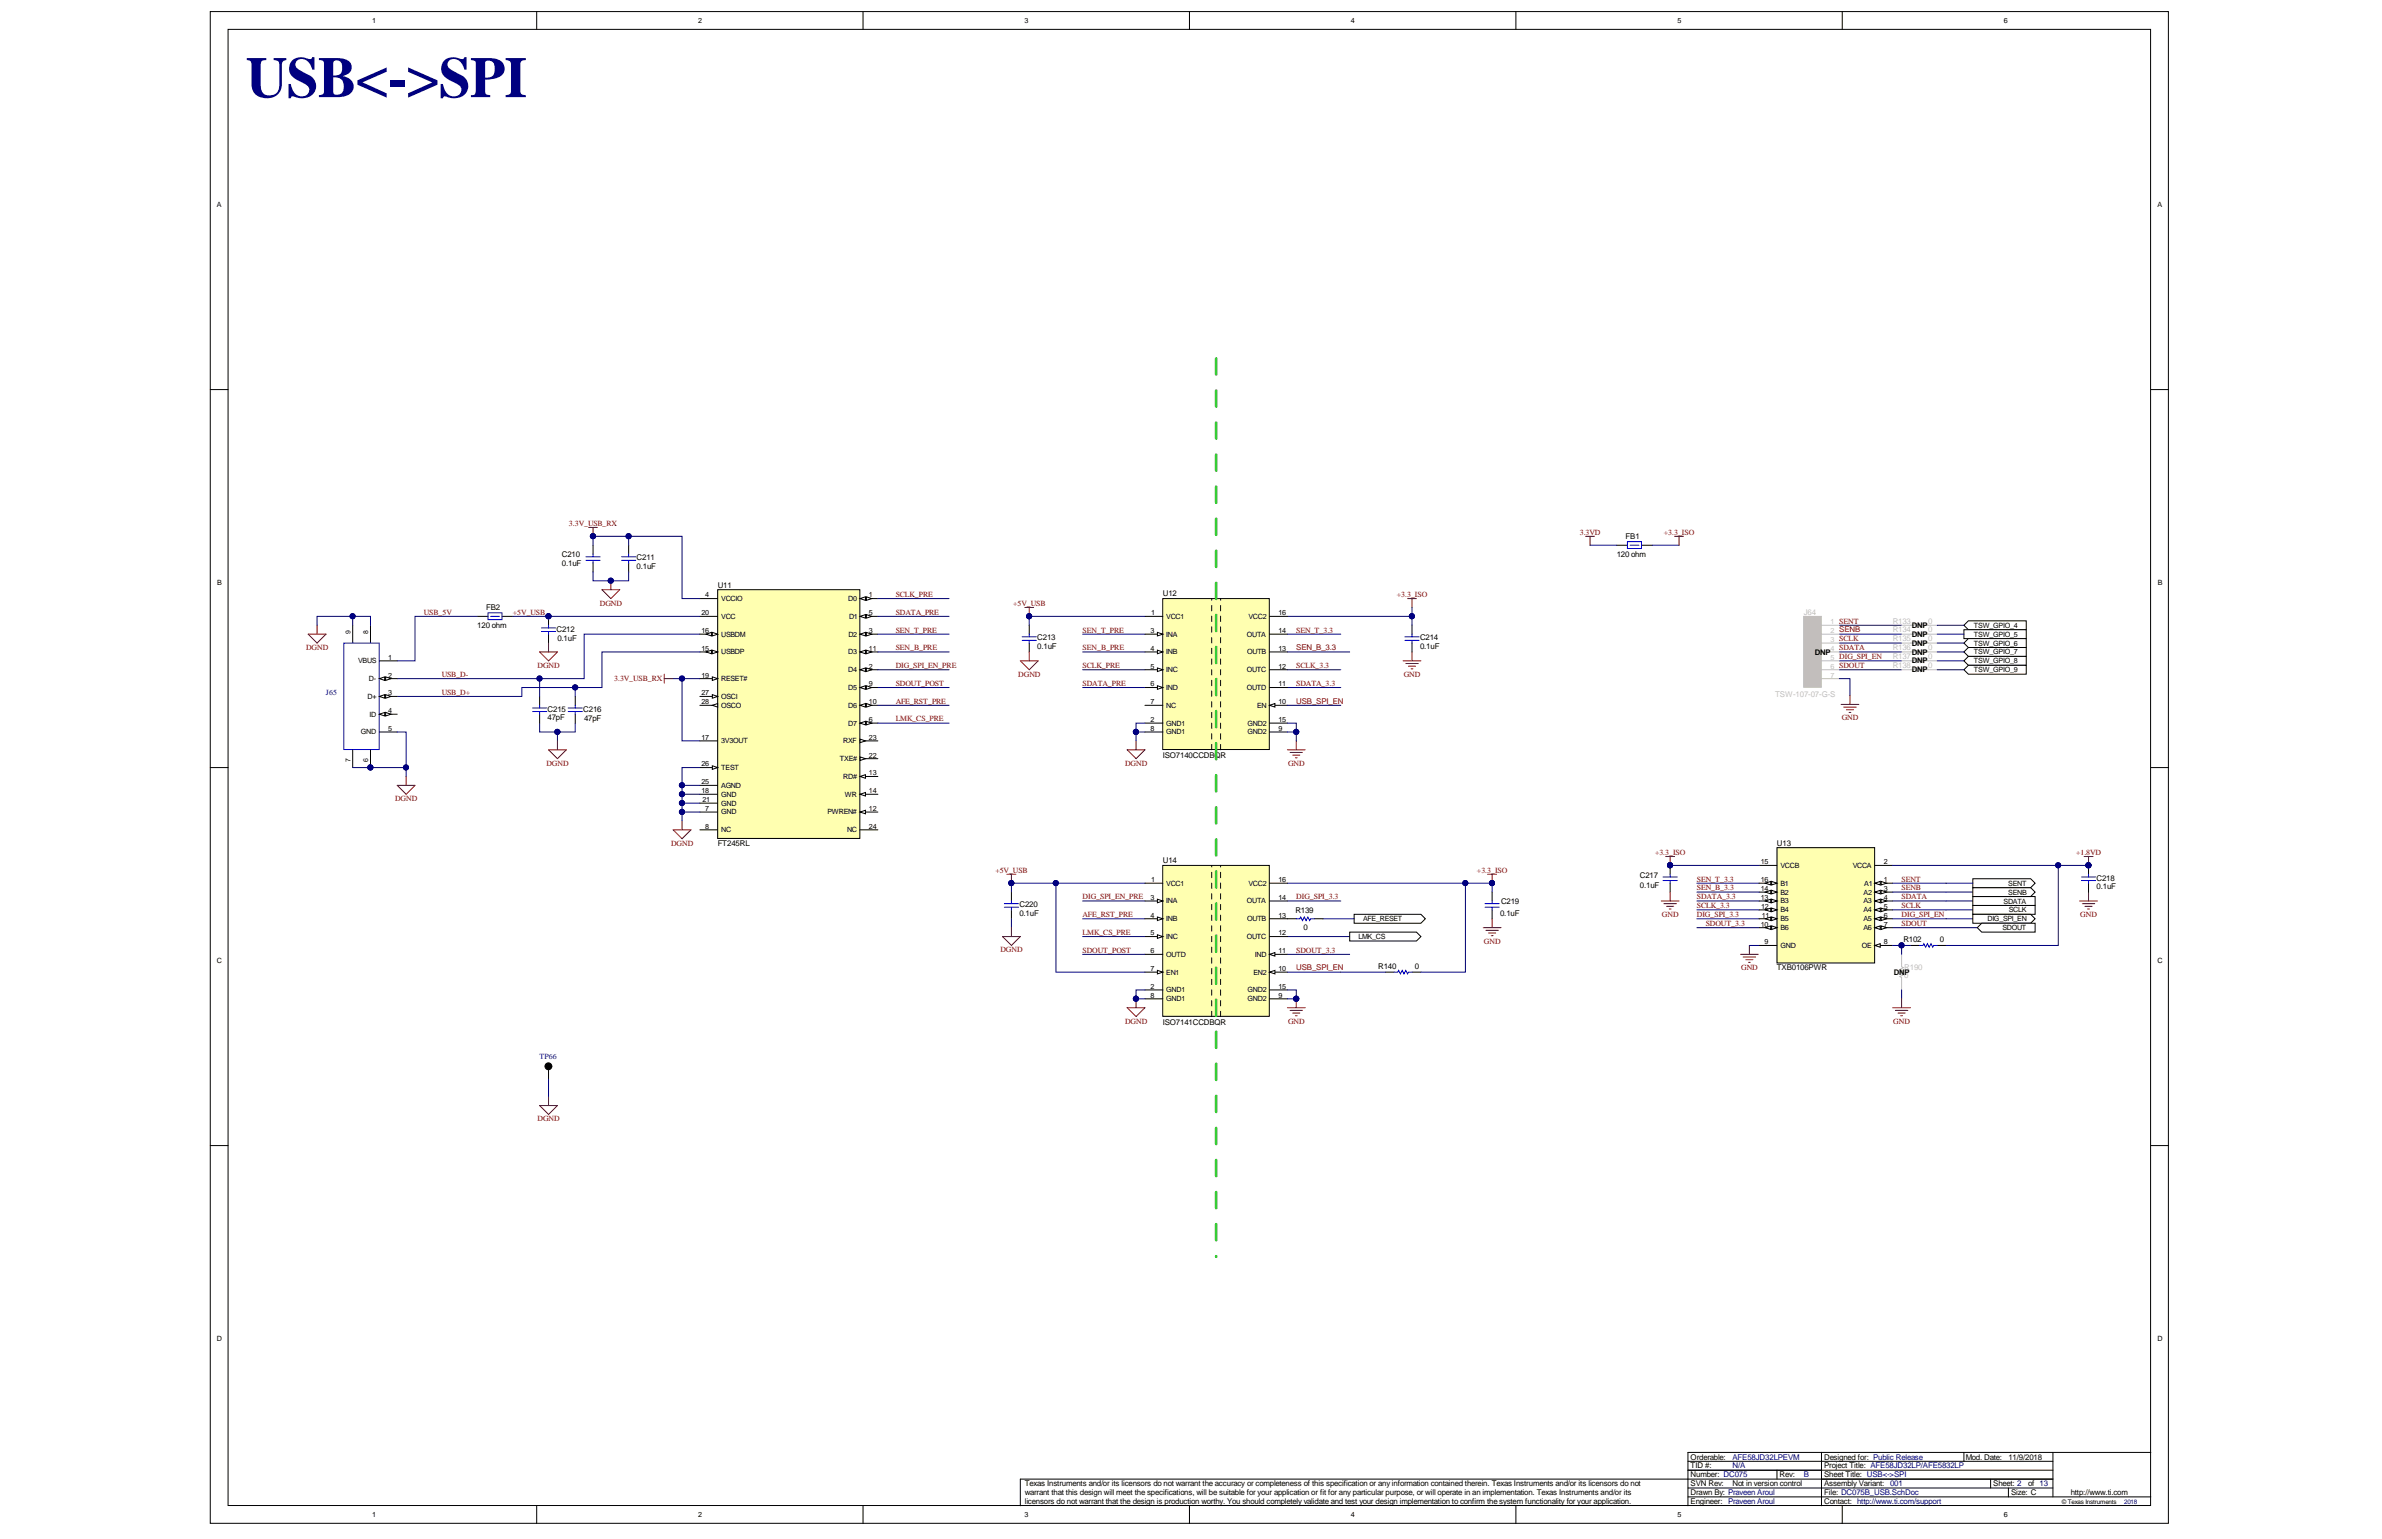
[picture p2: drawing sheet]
<svg xmlns="http://www.w3.org/2000/svg" width="432mm" height="279mm" viewBox="0 0 432 279" stroke-linecap="round" stroke-linejoin="round" font-family="sans-serif">
<defs><g id="words">
<text font-size="10.5" fill="#000080" x="44.6" y="17.6">USB&lt;-&gt;SPI</text>
<g font-size="1.4" fill="#800000">
<text x="103.1" y="95.3">3.3V_USB_RX</text>
<text x="286.4" y="96.9">3.3VD</text>
<text x="301.6" y="96.9">+3.3_ISO</text>
<text x="76.8" y="111.5">USB_5V</text>
<text x="93" y="111.5">+5V_USB</text>
<text x="108.7" y="109.8">DGND</text>
<text x="162.4" y="108.2">SCLK_PRE</text>
<text x="162.4" y="111.5">SDATA_PRE</text>
<text x="183.7" y="109.8">+5V_USB</text>
<text x="253.2" y="108.2">+3.3_ISO</text>
<text x="55.5" y="117.9">DGND</text>
<text x="162.4" y="114.7">SEN_T_PRE</text>
<text x="162.4" y="117.9">SEN_B_PRE</text>
<text x="196.3" y="114.7">SEN_T_PRE</text>
<text x="196.3" y="117.9">SEN_B_PRE</text>
<text x="235" y="114.7">SEN_T_3.3</text>
<text x="235" y="117.9">SEN_B_3.3</text>
<text x="80.1" y="126">USB_D+</text>
<text x="80.1" y="122.7">USB_D-</text>
<text x="97.4" y="121.1">DGND</text>
<text x="111.3" y="123.6">3.3V_USB_RX</text>
<text x="162.4" y="121.1">DIG_SPI_EN_PRE</text>
<text x="162.4" y="124.4">SDOUT_POST</text>
<text x="184.6" y="122.7">DGND</text>
<text x="196.3" y="121.1">SCLK_PRE</text>
<text x="196.3" y="124.4">SDATA_PRE</text>
<text x="235" y="121.1">SCLK_3.3</text>
<text x="235" y="124.4">SDATA_3.3</text>
<text x="254.5" y="122.7">GND</text>
<text x="162.4" y="130.8">LMK_CS_PRE</text>
<text x="162.4" y="127.6">AFE_RST_PRE</text>
<text x="235" y="127.6">USB_SPI_EN</text>
<text x="333.9" y="130.6">GND</text>
<text x="99" y="138.8">DGND</text>
<text x="203.9" y="138.8">DGND</text>
<text x="233.5" y="138.8">GND</text>
<text x="71.6" y="145.3">DGND</text>
<text x="121.6" y="153.3">DGND</text>
<text x="300" y="155">+3.3_ISO</text>
<text x="376.3" y="155">+1.8VD</text>
<text x="180.4" y="158.2">+5V_USB</text>
<text x="267.7" y="158.2">+3.3_ISO</text>
<text x="307.6" y="159.8">SEN_T_3.3</text>
<text x="307.6" y="161.5">SEN_B_3.3</text>
<text x="344.7" y="159.8">SENT</text>
<text x="344.7" y="161.5">SENB</text>
<text x="196.3" y="163.1">DIG_SPI_EN_PRE</text>
<text x="196.3" y="166.3">AFE_RST_PRE</text>
<text x="235" y="163.1">DIG_SPI_3.3</text>
<text x="301.3" y="166.2">GND</text>
<text x="307.6" y="164.7">SCLK_3.3</text>
<text x="307.6" y="166.3">DIG_SPI_3.3</text>
<text x="307.6" y="163.1">SDATA_3.3</text>
<text x="309.2" y="167.9">SDOUT_3.3</text>
<text x="344.7" y="163.1">SDATA</text>
<text x="344.7" y="164.7">SCLK</text>
<text x="344.7" y="166.3">DIG_SPI_EN</text>
<text x="344.7" y="167.9">SDOUT</text>
<text x="377.1" y="166.2">GND</text>
<text x="181.3" y="172.7">DGND</text>
<text x="196.3" y="169.5">LMK_CS_PRE</text>
<text x="196.3" y="172.7">SDOUT_POST</text>
<text x="235" y="172.7">SDOUT_3.3</text>
<text x="269" y="171.1">GND</text>
<text x="235" y="176">USB_SPI_EN</text>
<text x="315.6" y="175.9">GND</text>
<text x="203.9" y="185.6">DGND</text>
<text x="233.5" y="185.6">GND</text>
<text x="343.2" y="185.6">GND</text>
<text x="97.4" y="203.3">DGND</text>
</g>
<g font-size="1.4">
<text x="101.9" y="101">C210</text>
<text x="115.4" y="101.6">C211</text>
<text x="293.1" y="101">120 ohm</text>
<text x="294.7" y="97.7">FB1</text>
<text x="101.9" y="102.6">0.1uF</text>
<text x="115.4" y="103.2">0.1uF</text>
<text x="130.1" y="106.6">U11</text>
<text x="86.5" y="113.9">120 ohm</text>
<text x="88.1" y="110.6">FB2</text>
<text x="210.8" y="108.1">U12</text>
<text x="346.6" y="113.8">DNP</text>
<text x="100.9" y="114.5">C212</text>
<text x="101" y="116.3">0.1uF</text>
<text x="188" y="117.7">0.1uF</text>
<text x="188" y="116.1">C213</text>
<text x="257.4" y="117.7">0.1uF</text>
<text x="257.4" y="116.1">C214</text>
<text x="329" y="118.7">DNP</text>
<text x="346.6" y="115.4">DNP</text>
<text x="346.6" y="117.1">DNP</text>
<text x="346.6" y="118.7">DNP</text>
<text x="346.6" y="120.3">DNP</text>
<text x="346.6" y="121.9">DNP</text>
<text x="99.3" y="130.6">47pF</text>
<text x="99.3" y="129">C215</text>
<text x="105.7" y="129">C216</text>
<text x="105.9" y="130.8">47pF</text>
<text x="210.8" y="137.4">ISO7140CCDBQR</text>
<text x="130.1" y="153.4">FT245RL</text>
<text x="322.1" y="153.4">U13</text>
<text x="210.8" y="156.4">U14</text>
<text x="297.3" y="161">0.1uF</text>
<text x="297.3" y="159.2">C217</text>
<text x="380.1" y="161.3">0.1uF</text>
<text x="380.1" y="159.7">C218</text>
<text x="184.8" y="166.1">0.1uF</text>
<text x="184.8" y="164.5">C220</text>
<text x="234.8" y="165.6">R139</text>
<text x="271.9" y="166.1">0.1uF</text>
<text x="272.1" y="163.9">C219</text>
<text x="236.3" y="168.5">0</text>
<text x="345" y="170.8">R102</text>
<text x="351.7" y="170.8">0</text>
<text x="249.8" y="175.6">R140</text>
<text x="256.4" y="175.6">0</text>
<text x="322.1" y="176">TXB0106PWR</text>
<text x="343.3" y="176.7">DNP</text>
<text x="210.8" y="185.8">ISO7141CCDBQR</text>
<text x="185.8" y="269.5">Texas Instruments and/or its licensors do not warrant the accuracy or completeness of this specification or any information contained therein. Texas Instruments and/or its licensors do not</text>
<text x="306.5" y="269.5">SVN Rev:</text>
<text x="306.5" y="267.9">Number: DC075</text>
<text x="306.5" y="266.3">TID #:</text>
<text x="306.5" y="264.6">Orderable:</text>
<text x="314.1" y="269.5">Not in version control</text>
<text x="322.6" y="267.9">Rev:</text>
<text x="330.7" y="267.9">Sheet Title: USB&lt;-&gt;SPI</text>
<text x="330.7" y="266.3">Project Title: AFE58JD32LP/AFE5832LP</text>
<text x="330.7" y="264.6">Designed for: Public Release</text>
<text x="330.7" y="269.5">Assembly Variant:</text>
<text x="356.3" y="264.6">Mod. Date:</text>
<text x="361.3" y="269.5">Sheet: 2</text>
<text x="364.1" y="264.6">11/9/2018</text>
<text x="367.6" y="269.5">of 13</text>
<text x="185.8" y="271.1">warrant that this design will meet the specifications, will be suitable for your application or fit for any particular purpose, or will operate in an implementation. Texas Instruments and/or its</text>
<text x="185.8" y="272.7">licensors do not warrant that the design is production worthy. You should completely validate and test your design implementation to confirm the system functionality for your application.</text>
<text x="306.5" y="271.1">Drawn By: Praveen Aroul</text>
<text x="306.5" y="272.7">Engineer: Praveen Aroul</text>
<text x="330.7" y="271.1">File: DC075B_USB.SchDoc</text>
<text x="330.7" y="272.7">Contact: http://www.ti.com/support</text>
<text x="364.6" y="271.1">Size: C</text>
<text x="375.4" y="271.1">http://www.ti.com</text>
</g>
<g font-size="1.4" fill="#c0bebc">
<text x="327" y="111.4">J64</text>
<text x="343.1" y="113.1">R133</text>
<text x="349.6" y="113.1">0</text>
<text x="343.1" y="114.7">R134</text>
<text x="343.1" y="116.3">R135</text>
<text x="343.1" y="117.9">R136</text>
<text x="343.1" y="119.5">R137</text>
<text x="349.6" y="114.7">0</text>
<text x="349.6" y="116.3">0</text>
<text x="349.6" y="117.9">0</text>
<text x="349.6" y="119.5">0</text>
<text x="343.1" y="121.1">R138</text>
<text x="349.6" y="121.1">0</text>
<text x="321.8" y="126.4">TSW-107-07-G-S</text>
<text x="345.2" y="177.4">0</text>
<text x="345.2" y="175.8">R190</text>
</g>
<g font-size="1.4" fill="#000080">
<text x="59.1" y="126">J65</text>
<text x="97.8" y="192.1">TP66</text>
<text x="314.1" y="266.3">N/A</text>
<text x="314.1" y="264.6">AFE58JD32LPEVM</text>
<text x="327" y="267.9">B</text>
<text x="342.6" y="269.5">001</text>
</g>
<g font-size="1.3">
<text x="67.5" y="4.2">1</text>
<text x="126.6" y="4.2">2</text>
<text x="185.7" y="4.2">3</text>
<text x="244.9" y="4.2">4</text>
<text x="304.1" y="4.2">5</text>
<text x="363.2" y="4.2">6</text>
<text x="39.3" y="37.6">A</text>
<text x="391.1" y="37.6">A</text>
<text x="39.4" y="106.1">B</text>
<text x="391.1" y="106.1">B</text>
<text x="127.2" y="111.6">20</text>
<text x="127.9" y="108.3">4</text>
<text x="130.7" y="109">VCCIO</text>
<text x="130.7" y="112.2">VCC</text>
<text x="153.8" y="109">D0</text>
<text x="153.9" y="112.2">D1</text>
<text x="157.5" y="108.3">1</text>
<text x="157.5" y="111.6">5</text>
<text x="208.7" y="111.6">1</text>
<text x="211.4" y="112.2">VCC1</text>
<text x="226.3" y="112.2">VCC2</text>
<text x="231.8" y="111.6">16</text>
<text x="357.8" y="113.8">TSW_GPIO_4</text>
<text x="70.4" y="119.6">1</text>
<text x="127.2" y="118">15</text>
<text x="127.2" y="114.8">16</text>
<text x="130.7" y="118.7">USBDP</text>
<text x="130.7" y="115.4">USBDM</text>
<text x="153.8" y="118.7">D3</text>
<text x="153.8" y="115.4">D2</text>
<text x="157.5" y="114.8">3</text>
<text x="157.5" y="118">11</text>
<text x="208.5" y="114.8">3</text>
<text x="208.5" y="118">4</text>
<text x="211.4" y="115.4">INA</text>
<text x="211.4" y="118.7">INB</text>
<text x="226" y="115.4">OUTA</text>
<text x="226.1" y="118.7">OUTB</text>
<text x="231.8" y="118">13</text>
<text x="231.8" y="114.8">14</text>
<text x="357.8" y="115.4">TSW_GPIO_5</text>
<text x="357.8" y="117.1">TSW_GPIO_6</text>
<text x="357.8" y="118.7">TSW_GPIO_7</text>
<text x="64.9" y="120.3">VBUS</text>
<text x="66.9" y="123.5">D-</text>
<text x="70.4" y="122.8">2</text>
<text x="127.2" y="122.8">19</text>
<text x="130.7" y="123.5">RESET#</text>
<text x="153.8" y="121.9">D4</text>
<text x="153.8" y="125.1">D5</text>
<text x="157.5" y="121.2">2</text>
<text x="157.5" y="124.5">9</text>
<text x="208.5" y="121.2">5</text>
<text x="208.5" y="124.5">6</text>
<text x="211.4" y="121.9">INC</text>
<text x="211.4" y="125.1">IND</text>
<text x="226" y="125.1">OUTD</text>
<text x="226" y="121.9">OUTC</text>
<text x="231.8" y="124.5">11</text>
<text x="231.8" y="121.2">12</text>
<text x="357.8" y="120.3">TSW_GPIO_8</text>
<text x="357.8" y="121.9">TSW_GPIO_9</text>
<text x="66.6" y="126.7">D+</text>
<text x="67" y="129.9">ID</text>
<text x="70.4" y="126.1">3</text>
<text x="70.4" y="129.3">4</text>
<text x="127.2" y="126.1">27</text>
<text x="127.2" y="127.7">28</text>
<text x="130.7" y="126.7">OSCI</text>
<text x="130.7" y="128.3">OSCO</text>
<text x="153.8" y="131.6">D7</text>
<text x="153.8" y="128.3">D6</text>
<text x="157.5" y="130.9">6</text>
<text x="157.5" y="127.7">10</text>
<text x="208.5" y="127.7">7</text>
<text x="208.6" y="130.9">2</text>
<text x="211.4" y="131.6">GND1</text>
<text x="211.4" y="128.3">NC</text>
<text x="226.2" y="131.6">GND2</text>
<text x="227.9" y="128.3">EN</text>
<text x="231.8" y="127.7">10</text>
<text x="231.8" y="130.9">15</text>
<text x="65.4" y="133.2">GND</text>
<text x="70.4" y="132.5">5</text>
<text x="127.2" y="134.1">17</text>
<text x="130.7" y="134.8">3V3OUT</text>
<text x="152.8" y="134.8">RXF</text>
<text x="157.5" y="137.4">22</text>
<text x="157.5" y="134.1">23</text>
<text x="208.5" y="132.5">8</text>
<text x="211.4" y="133.2">GND1</text>
<text x="226.2" y="133.2">GND2</text>
<text x="231.8" y="132.5">9</text>
<text x="127.2" y="143.8">18</text>
<text x="127.2" y="142.2">25</text>
<text x="127.2" y="139">26</text>
<text x="130.7" y="142.8">AGND</text>
<text x="130.7" y="139.6">TEST</text>
<text x="152.2" y="138">TXE#</text>
<text x="152.9" y="141.2">RD#</text>
<text x="157.5" y="140.6">13</text>
<text x="157.5" y="143.8">14</text>
<text x="127.3" y="145.4">21</text>
<text x="127.9" y="147">7</text>
<text x="130.7" y="147.7">GND</text>
<text x="130.7" y="144.5">GND</text>
<text x="130.7" y="146.1">GND</text>
<text x="150" y="147.7">PWREN#</text>
<text x="153.2" y="144.5">WR</text>
<text x="157.5" y="147">12</text>
<text x="127.9" y="150.3">8</text>
<text x="130.7" y="150.9">NC</text>
<text x="153.5" y="150.9">NC</text>
<text x="157.5" y="150.3">24</text>
<text x="208.7" y="159.9">1</text>
<text x="211.4" y="160.6">VCC1</text>
<text x="226.3" y="160.6">VCC2</text>
<text x="231.8" y="159.9">16</text>
<text x="319.2" y="161.5">14</text>
<text x="319.2" y="156.7">15</text>
<text x="319.2" y="159.9">16</text>
<text x="322.8" y="157.4">VCCB</text>
<text x="322.8" y="160.6">B1</text>
<text x="335.9" y="157.4">VCCA</text>
<text x="338" y="160.6">A1</text>
<text x="341.5" y="159.9">1</text>
<text x="341.5" y="156.7">2</text>
<text x="341.5" y="161.5">3</text>
<text x="364.1" y="160.6">SENT</text>
<text x="208.5" y="163.2">3</text>
<text x="208.5" y="166.4">4</text>
<text x="211.4" y="163.8">INA</text>
<text x="211.4" y="167">INB</text>
<text x="226" y="163.8">OUTA</text>
<text x="226.1" y="167">OUTB</text>
<text x="231.8" y="166.4">13</text>
<text x="231.8" y="163.2">14</text>
<text x="247.1" y="167">AFE_RESET</text>
<text x="319.2" y="168">10</text>
<text x="319.2" y="163.2">13</text>
<text x="319.2" y="164.8">12</text>
<text x="319.4" y="166.4">11</text>
<text x="322.8" y="167">B5</text>
<text x="322.8" y="165.4">B4</text>
<text x="322.8" y="163.8">B3</text>
<text x="322.8" y="162.2">B2</text>
<text x="337.8" y="163.8">A3</text>
<text x="337.8" y="165.4">A4</text>
<text x="337.8" y="167">A5</text>
<text x="337.8" y="162.2">A2</text>
<text x="341.5" y="163.2">4</text>
<text x="341.5" y="164.8">5</text>
<text x="341.5" y="166.4">6</text>
<text x="341.5" y="168">7</text>
<text x="360.3" y="167">DIG_SPI_EN</text>
<text x="363.2" y="163.8">SDATA</text>
<text x="364.1" y="162.2">SENB</text>
<text x="364.1" y="165.4">SCLK</text>
<text x="208.5" y="169.6">5</text>
<text x="208.5" y="172.8">6</text>
<text x="211.4" y="170.3">INC</text>
<text x="211.4" y="173.5">OUTD</text>
<text x="226" y="170.3">OUTC</text>
<text x="227.5" y="173.5">IND</text>
<text x="231.8" y="172.8">11</text>
<text x="231.8" y="169.6">12</text>
<text x="246.3" y="170.3">LMK_CS</text>
<text x="319.9" y="171.2">9</text>
<text x="322.8" y="171.9">GND</text>
<text x="322.8" y="168.6">B6</text>
<text x="337.5" y="171.9">OE</text>
<text x="337.8" y="168.6">A6</text>
<text x="341.5" y="171.2">8</text>
<text x="363" y="168.7">SDOUT</text>
<text x="39.3" y="174.6">C</text>
<text x="208.5" y="176.1">7</text>
<text x="208.6" y="179.3">2</text>
<text x="211.4" y="179.9">GND1</text>
<text x="211.4" y="176.7">EN1</text>
<text x="226.2" y="179.9">GND2</text>
<text x="227.2" y="176.7">EN2</text>
<text x="231.8" y="176.1">10</text>
<text x="231.8" y="179.3">15</text>
<text x="391.1" y="174.6">C</text>
<text x="208.5" y="180.9">8</text>
<text x="211.4" y="181.5">GND1</text>
<text x="226.2" y="181.5">GND2</text>
<text x="231.8" y="180.9">9</text>
<text x="39.3" y="243.2">D</text>
<text x="391.1" y="243.2">D</text>
<text x="67.5" y="275.1">1</text>
<text x="126.6" y="275.1">2</text>
<text x="185.7" y="275.1">3</text>
<text x="244.9" y="275.1">4</text>
<text x="304.1" y="275.1">5</text>
<text x="363.2" y="275.1">6</text>
</g>
<g font-size="1.3" fill="#c0bebc">
<text x="331.8" y="113.2">1 SENT</text>
<text x="331.8" y="119.6">5 DIG_SPI_EN</text>
<text x="331.8" y="118">4 SDATA</text>
<text x="331.8" y="114.8">2 SENB</text>
<text x="331.8" y="116.4">3 SCLK</text>
<text x="331.8" y="121.2">6 SDOUT</text>
<text x="331.8" y="122.8">7</text>
</g>
<g font-size="1.2">
<text x="63.5" y="115" transform="rotate(-90 63.5 115)">9</text>
<text x="66.8" y="115" transform="rotate(-90 66.8 115)">8</text>
<text x="63.5" y="138.2" transform="rotate(-90 63.5 138.2)">7</text>
<text x="66.8" y="138.2" transform="rotate(-90 66.8 138.2)">6</text>
</g>
<text font-size="1.1" x="373.8" y="272.8">© Texas Instruments</text>
<text font-size="1.1" fill="#000080" x="385.1" y="272.8">2018</text>
</g></defs>
<g fill="#fff" stroke="#000" stroke-width=".18">
<path d="M38.1 2.1h355v274.1h-355z"/>
<path d="M41.3 5.3h348.5v267.7h-348.5z"/>
</g>
<g fill="none" stroke="#000" stroke-width=".18">
<path d="M97.3 2.1v3.2M156.4 2.1v3.2M215.6 2.1v3.2M274.8 2.1v3.2M334 2.1v3.2M38.1 70.6h3.2M389.9 70.6h3.2M293.1 98.9h1.9M297.6 98.9h1.9M186.6 113.4v1.6M186.6 116.6v1.6M256 113.4v1.6"/>
<path d="M256 116.6v1.6M38.1 139.2h3.2M389.9 139.2h3.2M183.3 161.8v1.6M183.3 165v1.6M38.1 207.7h3.2M389.9 207.7h3.2M97.3 273v3.3M156.4 273v3.3M215.6 273v3.3M274.8 273v3.3M306 271.4h83.9"/>
<path d="M306 269.8h66.1M306 266.6h66.1M306 265h66.1M322.1 266.6v1.6M330.2 263.3h-24.2v9.7M334 273v3.3M356 263.3v1.7M360.9 268.2v1.6M364.1 269.8v1.6M372.1 268.2h-187.1v4.8M372.1 263.3v8.1M389.9 263.3h-59.7v9.7"/>
</g>
<g fill="none" stroke="#00f" stroke-width=".18">
<path d="M295 98.2h2.6v1.3h-2.6zM295.5 98.9h1.6M185.3 116.1h2.6M185.3 115.5h2.6M186.6 115v.5M186.6 116.1v.5M254.7 116.1h2.6M254.7 115.5h2.6M256 115v.5M256 116.1v.5M182.1 163.8h2.5M182.1 164.5h2.5"/>
<path d="M183.3 163.4v.4M183.3 164.5v.5"/>
</g>
<g fill="none" stroke="#800000" stroke-width=".18">
<path d="M185 119.8h3.2l-1.6 1.6zM185.8 110.1h1.6M186.6 110.1v1.7M186.6 118.2v1.6M254.3 119.8h3.3M255.2 108.5h1.6M256 108.5v1.6M256 118.2v1.6M204.3 136h3.3l-1.7 1.6zM205.9 134.3v1.7M233.4 136h3.2M233.9 136.4h2.2"/>
<path d="M234.3 136.9h1.3M234.8 137.4h.3M235 134.3v1.7M254.8 120.3h2.3M255.3 120.8h1.3M255.8 121.3h.3M182.5 158.5h1.7M183.3 158.5v1.6M269.7 158.5h1.6M270.5 158.5v1.6M181.7 169.8h3.3l-1.7 1.6zM183.3 168.2v1.6"/>
</g>
<g fill="none" stroke="#000080" stroke-width=".18">
<path d="M196.3 115h11.3M196.3 118.2h11.3M233.4 115h9.7M233.4 118.2h11.3M256 110.1v1.7M196.3 121.4h11.3M196.3 124.7h11.3M233.4 121.4h9.7M233.4 124.7h9.7M183.3 166.6v1.6M196.3 163.4h11.3M196.3 169.8h11.3"/>
<path d="M196.3 166.6h11.3M196.3 173h11.3M233.4 163.4h9.7M233.4 169.8h11.3"/>
</g>
<g fill="#000080" stroke="#000080" stroke-width=".18">
<circle cx="255.9" cy="111.7" r=".46"/>
<circle cx="186.6" cy="111.7" r=".46"/>
<circle cx="270.5" cy="160.1" r=".46"/>
<circle cx="183.3" cy="160.1" r=".46"/>
</g>
<path d="M244.7 169h12.1l.8 .8-.8 .8h-12.1z" fill-rule="evenodd" fill="#fff" stroke="#000" stroke-width=".18"/>
<path d="M207.6 111.8h-21v1.6M205.9 132.7v1.6M233.4 173h11.3M307.6 168.2h11.3" fill="none" stroke="#000080" stroke-width=".18"/>
<g fill="#000080" stroke="#000080" stroke-width=".18">
<circle cx="205.9" cy="132.7" r=".46"/>
<circle cx="235" cy="181.1" r=".46"/>
<circle cx="205.9" cy="181.1" r=".46"/>
<circle cx="186.6" cy="111.7" r=".46"/>
</g>
<path d="M268.9 168.2h3.2M269.4 168.7h2.2M269.8 169.2h1.3M270.3 169.7h.3M270.5 166.6v1.6M204.3 182.7h3.3l-1.7 1.6zM205.9 181.1v1.6M233.4 182.7h3.2M233.9 183.2h2.2M234.3 183.7h1.3M234.8 184.2h.3M235 181.1v1.6" fill="none" stroke="#800000" stroke-width=".18"/>
<g fill="#fff" stroke="#000" stroke-width=".18">
<path d="M356 113.4l.8-.8h10.5v1.6h-10.5z" fill-rule="evenodd"/>
<path d="M356 114.2h11.3v1.6h-11.3z" fill-rule="evenodd"/>
<path d="M356 116.6l.8-.8h10.5v1.6h-10.5z" fill-rule="evenodd"/>
<path d="M356 118.2l.8-.8h10.5v1.6h-10.5z" fill-rule="evenodd"/>
</g>
<g fill="none" stroke="#000080" stroke-width=".18">
<path d="M299.5 98.9h4.9M233.4 111.8h22.6v1.6M333.4 113.4h11.3M333.4 115h11.3M333.4 116.6h11.3M333.4 118.2h11.3M351.2 113.4h4.8M351.2 115h4.8M351.2 116.6h4.8M351.2 118.2h4.8M205.9 132.7h1.7M207.6 160.1h-24.3v1.7"/>
<path d="M233.4 160.1h37.1v1.7M99.4 195.6v3.2"/>
</g>
<path d="M344.7 113.4h2.3l.1-.3 .4 .6 .3-.6 .3 .6 .3-.6 .3 .6 .2-.3h2.3M344.7 115h2.3l.1-.3 .4 .6 .3-.6 .3 .6 .3-.6 .3 .6 .2-.3h2.3M344.7 116.6h2.3l.1-.3 .4 .6 .3-.6 .3 .6 .3-.6 .3 .6 .2-.3h2.3M344.7 118.2h2.3l.1-.3 .4 .6 .3-.6 .3 .6 .3-.6 .3 .6 .2-.3h2.3" fill="none" stroke="#c0bebc" stroke-width=".18"/>
<circle cx="99.4" cy="193.3" r=".62" fill="#000" stroke="#000" stroke-width=".18"/>
<path d="M251.1 176.3h1.6M256 176.3h1.6M99.4 194v1.6" fill="none" stroke="#000" stroke-width=".18"/>
<g fill="#000080" stroke="#000080" stroke-width=".18">
<circle cx="255.9" cy="111.7" r=".46"/>
<circle cx="265.6" cy="160.1" r=".46"/>
<circle cx="270.5" cy="160.1" r=".46"/>
<circle cx="191.4" cy="160.1" r=".46"/>
<circle cx="183.3" cy="160.1" r=".46"/>
<circle cx="205.9" cy="132.7" r=".46"/>
</g>
<path d="M303.6 97.2h1.6M304.4 97.2v1.7M99.4 198.8v1.7M97.8 200.5h3.2l-1.6 1.6z" fill="none" stroke="#800000" stroke-width=".18"/>
<path d="M252.7 176.3h.7l.1-.4 .4 .7 .3-.7 .3 .7 .3-.7 .4 .7 .1-.3h.7" fill="none" stroke="#00f" stroke-width=".18"/>
<path d="M245.5 165.8h12.1l.8 .8-.8 .8h-12.1z" fill-rule="evenodd" fill="#fff" stroke="#000" stroke-width=".18"/>
<path d="M239.8 166.6h5.7M307.6 166.6h11.3M307.6 165h11.3M307.6 160.1h11.3M307.6 163.4h11.3M352.8 166.6h4.8M352.8 165h4.8M352.8 163.4h4.8M352.8 161.8h4.8" fill="none" stroke="#000080" stroke-width=".18"/>
<g fill="#fff" stroke="#000" stroke-width=".18">
<path d="M357.6 164.2h11.3v1.6h-11.3z" fill-rule="evenodd"/>
<path d="M357.6 165.8h10.5l.8 .8-.8 .8h-10.5z" fill-rule="evenodd"/>
<path d="M357.6 162.6h11.3v1.6h-11.3z" fill-rule="evenodd"/>
<path d="M358.4 168.2l.8-.8h9.7v1.6h-9.7z" fill-rule="evenodd"/>
</g>
<path d="M315.5 173h3.2M316 173.5h2.3M316.5 174h1.3M317 174.5h.3M317.1 171.4v1.6" fill="none" stroke="#800000" stroke-width=".18"/>
<g fill="#fff" stroke="#000" stroke-width=".18">
<path d="M357.6 160.9h10.5l.8 .9-.8 .8h-10.5z" fill-rule="evenodd"/>
<path d="M357.6 159.3h10.5l.8 .8-.8 .8h-10.5z" fill-rule="evenodd"/>
</g>
<path d="M233.4 166.6h1.6M238.2 166.6h1.6" fill="none" stroke="#000" stroke-width=".18"/>
<path d="M235 166.6h.6l.2-.3 .3 .6 .3-.6 .4 .6 .3-.6 .3 .6 .2-.3h.6" fill="none" stroke="#00f" stroke-width=".18"/>
<path d="M322.1 153.7h17.7v20.9h-17.7z" fill="#ffffb0" stroke="#000" stroke-width=".18"/>
<path d="M339.9 160.1h3.2" fill="none" stroke="#000" stroke-width=".18"/>
<path d="M339.9 160.1l.9-.3v.7z" fill="#fff"/>
<path d="M339.9 160.1l.9-.3v.7z" fill="none" stroke="#000" stroke-width=".18"/>
<path d="M341 159.8l1 .3-1 .4z" fill="#fff"/>
<path d="M339.9 156.9h3.2M341 159.8l1 .3-1 .4zM339.9 161.8h3.2" fill="none" stroke="#000" stroke-width=".18"/>
<path d="M339.9 161.8l.9-.4v.7z" fill="#fff"/>
<path d="M339.9 161.8l.9-.4v.7z" fill="none" stroke="#000" stroke-width=".18"/>
<path d="M341 161.4l1 .4-1 .3z" fill="#fff"/>
<path d="M339.9 163.4h3.2M341 161.4l1 .4-1 .3z" fill="none" stroke="#000" stroke-width=".18"/>
<path d="M339.9 163.4l.9-.4v.7z" fill="#fff"/>
<path d="M339.9 163.4l.9-.4v.7z" fill="none" stroke="#000" stroke-width=".18"/>
<path d="M341 163l1 .4-1 .3z" fill="#fff"/>
<path d="M339.9 165h3.2M341 163l1 .4-1 .3z" fill="none" stroke="#000" stroke-width=".18"/>
<path d="M339.9 165l.9-.3v.6z" fill="#fff"/>
<path d="M339.9 165l.9-.3v.6z" fill="none" stroke="#000" stroke-width=".18"/>
<path d="M341 164.7l1 .3-1 .3z" fill="#fff"/>
<path d="M339.9 166.6h3.2M341 164.7l1 .3-1 .3z" fill="none" stroke="#000" stroke-width=".18"/>
<path d="M339.9 166.6l.9-.3v.6z" fill="#fff"/>
<path d="M339.9 166.6l.9-.3v.6z" fill="none" stroke="#000" stroke-width=".18"/>
<path d="M341 166.3l1 .3-1 .3z" fill="#fff"/>
<path d="M339.9 168.2h3.2M341 166.3l1 .3-1 .3z" fill="none" stroke="#000" stroke-width=".18"/>
<path d="M339.9 168.2l.9-.3v.6z" fill="#fff"/>
<path d="M339.9 168.2l.9-.3v.6z" fill="none" stroke="#000" stroke-width=".18"/>
<path d="M341 167.9l1 .3-1 .3z" fill="#fff"/>
<path d="M339.9 171.4h3.2M341 167.9l1 .3-1 .3z" fill="none" stroke="#000" stroke-width=".18"/>
<path d="M339.9 171.4l.9-.3v.7z" fill="#fff"/>
<path d="M318.9 171.4h3.2M318.9 168.2h3.2M339.9 171.4l.9-.3v.7z" fill="none" stroke="#000" stroke-width=".18"/>
<path d="M321.2 167.9l.9 .3-.9 .3z" fill="#fff"/>
<path d="M321.2 167.9l.9 .3-.9 .3z" fill="none" stroke="#000" stroke-width=".18"/>
<path d="M320 168.2l1-.3v.6z" fill="#fff"/>
<path d="M318.9 166.6h3.2M320 168.2l1-.3v.6z" fill="none" stroke="#000" stroke-width=".18"/>
<path d="M321.2 166.3l.9 .3-.9 .3z" fill="#fff"/>
<path d="M321.2 166.3l.9 .3-.9 .3z" fill="none" stroke="#000" stroke-width=".18"/>
<path d="M320 166.6l1-.3v.6z" fill="#fff"/>
<path d="M318.9 165h3.2M320 166.6l1-.3v.6z" fill="none" stroke="#000" stroke-width=".18"/>
<path d="M321.2 164.7l.9 .3-.9 .3z" fill="#fff"/>
<path d="M321.2 164.7l.9 .3-.9 .3z" fill="none" stroke="#000" stroke-width=".18"/>
<path d="M320 165l1-.3v.6z" fill="#fff"/>
<path d="M318.9 163.4h3.2M320 165l1-.3v.6z" fill="none" stroke="#000" stroke-width=".18"/>
<path d="M321.2 163l.9 .4-.9 .3z" fill="#fff"/>
<path d="M321.2 163l.9 .4-.9 .3z" fill="none" stroke="#000" stroke-width=".18"/>
<path d="M320 163.4l1-.4v.7z" fill="#fff"/>
<path d="M318.9 161.8h3.2M320 163.4l1-.4v.7z" fill="none" stroke="#000" stroke-width=".18"/>
<path d="M321.2 161.4l.9 .4-.9 .3z" fill="#fff"/>
<path d="M321.2 161.4l.9 .4-.9 .3z" fill="none" stroke="#000" stroke-width=".18"/>
<path d="M320 161.8l1-.4v.7z" fill="#fff"/>
<path d="M318.9 156.9h3.2M318.9 160.1h3.2M320 161.8l1-.4v.7z" fill="none" stroke="#000" stroke-width=".18"/>
<path d="M321.2 159.8l.9 .3-.9 .4z" fill="#fff"/>
<path d="M321.2 159.8l.9 .3-.9 .4z" fill="none" stroke="#000" stroke-width=".18"/>
<path d="M320 160.1l1-.3v.7z" fill="#fff"/>
<path d="M320 160.1l1-.3v.7z" fill="none" stroke="#000" stroke-width=".18"/>
<path d="M288.2 98.9h4.9M333.4 119.8h11.3M351.2 119.8h4.8M333.4 121.4h11.3M302.8 156.9h16.1M356 156.9h22.6M233.4 176.3h17.7M307.6 161.8h11.3M317.1 171.4h1.8M352.8 160.1h4.8M352.8 168.2h5.6" fill="none" stroke="#000080" stroke-width=".18"/>
<g fill="#000080" stroke="#000080" stroke-width=".18">
<circle cx="302.7" cy="156.9" r=".46"/>
<circle cx="373.1" cy="156.9" r=".46"/>
<circle cx="378.6" cy="156.9" r=".46"/>
</g>
<path d="M344.7 119.8h2.3l.1-.3 .4 .6 .3-.6 .3 .6 .3-.6 .3 .6 .2-.3h2.3" fill="none" stroke="#c0bebc" stroke-width=".18"/>
<path d="M287.4 97.2h1.6M288.2 97.2v1.7" fill="none" stroke="#800000" stroke-width=".18"/>
<path d="M210.8 108.5h19.3v27.4h-19.3z" fill="#ffffb0" stroke="#000" stroke-width=".18"/>
<path d="M207.6 111.8h3.2M207.6 115h3.2M207.6 131.1h3.2" fill="none" stroke="#000" stroke-width=".18"/>
<path d="M209.8 114.7l1 .3-1 .3z" fill="#fff"/>
<path d="M207.6 118.2h3.2M209.8 114.7l1 .3-1 .3z" fill="none" stroke="#000" stroke-width=".18"/>
<path d="M209.8 117.9l1 .3-1 .3z" fill="#fff"/>
<path d="M209.8 117.9l1 .3-1 .3zM207.6 121.4h3.2" fill="none" stroke="#000" stroke-width=".18"/>
<path d="M209.8 121.1l1 .3-1 .4z" fill="#fff"/>
<path d="M207.6 124.7h3.2M209.8 121.1l1 .3-1 .4z" fill="none" stroke="#000" stroke-width=".18"/>
<path d="M209.8 124.3l1 .4-1 .3z" fill="#fff"/>
<path d="M207.6 127.9h3.2M207.6 132.7h3.2M209.8 124.3l1 .4-1 .3zM230.1 127.9h3.3M230.1 132.7h3.3" fill="none" stroke="#000" stroke-width=".18"/>
<path d="M230.1 127.9l1-.3v.6z" fill="#fff"/>
<path d="M230.1 118.2h3.3M230.1 115h3.3M230.1 111.8h3.3M230.1 127.9l1-.3v.6zM230.1 124.7h3.3M230.1 121.4h3.3M230.1 131.1h3.3" fill="none" stroke="#000" stroke-width=".18"/>
<path d="M219.7 136v-27.5M221.3 136v-27.5" fill="none" stroke="#000" stroke-width=".18" stroke-dasharray="1 1"/>
<path d="M210.8 156.9h19.3v27.4h-19.3z" fill="#ffffb0" stroke="#000" stroke-width=".18"/>
<path d="M207.6 160.1h3.2M207.6 179.5h3.2M207.6 163.4h3.2" fill="none" stroke="#000" stroke-width=".18"/>
<path d="M209.8 163l1 .4-1 .3z" fill="#fff"/>
<path d="M207.6 166.6h3.2M209.8 163l1 .4-1 .3z" fill="none" stroke="#000" stroke-width=".18"/>
<path d="M209.8 166.3l1 .3-1 .3z" fill="#fff"/>
<path d="M207.6 169.8h3.2M209.8 166.3l1 .3-1 .3z" fill="none" stroke="#000" stroke-width=".18"/>
<path d="M209.8 169.5l1 .3-1 .3z" fill="#fff"/>
<path d="M207.6 173h3.2M207.6 176.3h3.2M209.8 169.5l1 .3-1 .3z" fill="none" stroke="#000" stroke-width=".18"/>
<path d="M209.8 175.9l1 .4-1 .3z" fill="#fff"/>
<path d="M209.8 175.9l1 .4-1 .3zM230.1 176.3h3.3M207.6 181.1h3.2M230.1 181.1h3.3" fill="none" stroke="#000" stroke-width=".18"/>
<path d="M230.1 176.3l1-.4v.7z" fill="#fff"/>
<path d="M230.1 176.3l1-.4v.7zM230.1 173h3.3" fill="none" stroke="#000" stroke-width=".18"/>
<path d="M230.1 173l1-.3v.7z" fill="#fff"/>
<path d="M230.1 173l1-.3v.7zM230.1 169.8h3.3M230.1 166.6h3.3M230.1 163.4h3.3M230.1 179.5h3.3M230.1 160.1h3.3" fill="none" stroke="#000" stroke-width=".18"/>
<path d="M219.7 184.3v-27.4M221.3 184.3v-27.4" fill="none" stroke="#000" stroke-width=".18" stroke-dasharray="1 1"/>
<path d="M207.6 131.1h-1.7v1.6M233.4 132.7h1.6v1.6M233.4 131.1h1.6v1.6M233.4 127.9h9.7M191.4 160.1v16.2h16.2M207.6 179.5h-1.7v1.6h1.7M233.4 179.5h1.6v1.6h-1.6M265.6 160.1v16.2h-8" fill="none" stroke="#000080" stroke-width=".18"/>
<g fill="#000080" stroke="#000080" stroke-width=".18">
<circle cx="205.9" cy="132.7" r=".46"/>
<circle cx="235" cy="132.7" r=".46"/>
<circle cx="205.9" cy="181.1" r=".46"/>
<circle cx="235" cy="181.1" r=".46"/>
<circle cx="265.6" cy="160.1" r=".46"/>
<circle cx="191.4" cy="160.1" r=".46"/>
</g>
<path d="M220.5 65v162.9" fill="none" stroke="#3c3" stroke-width=".48" stroke-dasharray="2.9 2.9"/>
<path d="M356 119.8l.8-.8h10.5v1.6h-10.5z" fill-rule="evenodd" fill="#fff" stroke="#000" stroke-width=".18"/>
<path d="M130.1 106.9h25.8v45.1h-25.8z" fill="#ffffb0" stroke="#000" stroke-width=".18"/>
<path d="M155.9 108.5h3.2" fill="none" stroke="#000" stroke-width=".18"/>
<path d="M155.9 108.5l1-.3v.7z" fill="#fff"/>
<path d="M155.9 108.5l1-.3v.7z" fill="none" stroke="#000" stroke-width=".18"/>
<path d="M157 108.2l1 .3-1 .4z" fill="#fff"/>
<path d="M157 108.2l1 .3-1 .4zM155.9 121.4h3.2" fill="none" stroke="#000" stroke-width=".18"/>
<path d="M155.9 121.4l1-.3v.7z" fill="#fff"/>
<path d="M155.9 121.4l1-.3v.7z" fill="none" stroke="#000" stroke-width=".18"/>
<path d="M157 121.1l1 .3-1 .4z" fill="#fff"/>
<path d="M155.9 115h3.2M157 121.1l1 .3-1 .4z" fill="none" stroke="#000" stroke-width=".18"/>
<path d="M155.9 115l1-.3v.6z" fill="#fff"/>
<path d="M155.9 115l1-.3v.6z" fill="none" stroke="#000" stroke-width=".18"/>
<path d="M157 114.7l1 .3-1 .3z" fill="#fff"/>
<path d="M126.9 108.5h3.2M155.9 111.8h3.2M157 114.7l1 .3-1 .3z" fill="none" stroke="#000" stroke-width=".18"/>
<path d="M155.9 111.8l1-.4v.7z" fill="#fff"/>
<path d="M155.9 111.8l1-.4v.7z" fill="none" stroke="#000" stroke-width=".18"/>
<path d="M157 111.4l1 .4-1 .3z" fill="#fff"/>
<path d="M157 111.4l1 .4-1 .3zM155.9 131.1h3.2" fill="none" stroke="#000" stroke-width=".18"/>
<path d="M155.9 131.1l1-.3v.6z" fill="#fff"/>
<path d="M155.9 131.1l1-.3v.6z" fill="none" stroke="#000" stroke-width=".18"/>
<path d="M157 130.8l1 .3-1 .3z" fill="#fff"/>
<path d="M155.9 124.7h3.2M157 130.8l1 .3-1 .3zM126.9 147.2h3.2M126.9 150.5h3.2" fill="none" stroke="#000" stroke-width=".18"/>
<path d="M155.9 124.7l1-.4v.7z" fill="#fff"/>
<path d="M155.9 124.7l1-.4v.7z" fill="none" stroke="#000" stroke-width=".18"/>
<path d="M157 124.3l1 .4-1 .3z" fill="#fff"/>
<path d="M155.9 127.9h3.2M157 124.3l1 .4-1 .3z" fill="none" stroke="#000" stroke-width=".18"/>
<path d="M155.9 127.9l1-.3v.6z" fill="#fff"/>
<path d="M155.9 127.9l1-.3v.6z" fill="none" stroke="#000" stroke-width=".18"/>
<path d="M157 127.6l1 .3-1 .3z" fill="#fff"/>
<path d="M155.9 118.2h3.2M157 127.6l1 .3-1 .3z" fill="none" stroke="#000" stroke-width=".18"/>
<path d="M155.9 118.2l1-.3v.6z" fill="#fff"/>
<path d="M155.9 118.2l1-.3v.6z" fill="none" stroke="#000" stroke-width=".18"/>
<path d="M157 117.9l1 .3-1 .3z" fill="#fff"/>
<path d="M157 117.9l1 .3-1 .3zM155.9 147.2h3.2" fill="none" stroke="#000" stroke-width=".18"/>
<path d="M155.9 147.2l1-.3v.7z" fill="#fff"/>
<path d="M155.9 147.2l1-.3v.7zM155.9 140.8h3.2" fill="none" stroke="#000" stroke-width=".18"/>
<path d="M155.9 140.8l1-.3v.6z" fill="#fff"/>
<path d="M155.9 140.8l1-.3v.6zM155.9 144h3.2" fill="none" stroke="#000" stroke-width=".18"/>
<path d="M155.9 144l1-.3v.6z" fill="#fff"/>
<path d="M126.9 118.2h3.2M155.9 144l1-.3v.6z" fill="none" stroke="#000" stroke-width=".18"/>
<path d="M129.1 117.9l1 .3-1 .3z" fill="#fff"/>
<path d="M129.1 117.9l1 .3-1 .3z" fill="none" stroke="#000" stroke-width=".18"/>
<path d="M128 118.2l1-.3v.6z" fill="#fff"/>
<path d="M126.9 115h3.2M128 118.2l1-.3v.6z" fill="none" stroke="#000" stroke-width=".18"/>
<path d="M129.1 114.7l1 .3-1 .3z" fill="#fff"/>
<path d="M129.1 114.7l1 .3-1 .3z" fill="none" stroke="#000" stroke-width=".18"/>
<path d="M128 115l1-.3v.6z" fill="#fff"/>
<path d="M128 115l1-.3v.6zM126.9 134.3h3.2M126.9 123h3.2M126.9 144h3.2" fill="none" stroke="#000" stroke-width=".18"/>
<path d="M129.1 122.7l1 .3-1 .4z" fill="#fff"/>
<path d="M126.9 111.8h3.2M129.1 122.7l1 .3-1 .4zM155.9 137.6h3.2M126.9 145.6h3.2" fill="none" stroke="#000" stroke-width=".18"/>
<path d="M155.9 137.2l1 .4-1 .3z" fill="#fff"/>
<path d="M155.9 137.2l1 .4-1 .3zM155.9 134.3h3.2" fill="none" stroke="#000" stroke-width=".18"/>
<path d="M155.9 134l1 .3-1 .4z" fill="#fff"/>
<path d="M126.9 139.2h3.2M155.9 134l1 .3-1 .4zM126.9 142.4h3.2M155.9 150.5h3.2" fill="none" stroke="#000" stroke-width=".18"/>
<path d="M129.1 138.9l1 .3-1 .3z" fill="#fff"/>
<path d="M126.9 126.3h3.2M129.1 138.9l1 .3-1 .3z" fill="none" stroke="#000" stroke-width=".18"/>
<path d="M129.1 126l1 .3-1 .3z" fill="#fff"/>
<path d="M126.9 127.9h3.2M129.1 126l1 .3-1 .3z" fill="none" stroke="#000" stroke-width=".18"/>
<path d="M129.1 127.9l1-.3v.6z" fill="#fff"/>
<g fill="none" stroke="#000" stroke-width=".18">
<path d="M107.5 98.9v1.6M114 98.9v1.6M63.9 113.4v3.2M67.2 113.4v3.2M86.5 111.8h2M91 111.8h2M99.4 111.8v1.6M99.4 115v1.6M107.5 102.1v1.6M114 102.1v1.6M97.8 126.3v1.6M97.8 129.5v1.6"/>
<path d="M104.3 126.3v1.6M104.3 129.5v1.6M129.1 127.9l1-.3v.6z"/>
</g>
<g fill="none" stroke="#000080" stroke-width=".18">
<path d="M107.5 98.9v-1.7h16.1v11.3h3.3M114 97.2v1.7M86.5 111.8h-11.3v8h-3.2M93 111.8h33.9M107.5 103.7v1.6h6.5v-1.6M126.9 118.2h-17.8v6.5h-14.5v1.6h-22.6M126.9 115h-21v8h-8.1v3.3M159.1 108.5h13M159.1 111.8h13M159.1 115h13M159.1 118.2h13M72 123h25.8"/>
<path d="M97.8 131.1v1.6h6.5v-1.6M101 132.7v1.6M104.3 124.7v1.6M159.1 121.4h13M159.1 124.7h13M159.1 127.9h13M159.1 131.1h13"/>
</g>
<g fill="none" stroke="#00f" stroke-width=".18">
<path d="M88.5 111.1h2.5v1.3h-2.5zM88.9 111.8h1.7M98.1 113.9h2.6M98.1 114.5h2.6M99.4 113.4v.5M99.4 114.5v.5M106.2 101.6h2.6M106.2 101h2.6M107.5 100.5v.5M107.5 101.6v.5M112.7 101.6h2.6M112.7 101h2.6"/>
<path d="M114 100.5v.5M114 101.6v.5M96.5 128.4h2.6M96.5 129h2.6M97.8 127.9v.5M97.8 129v.5M103 128.4h2.6M103 129h2.6M104.3 127.9v.5M104.3 129v.5"/>
</g>
<g fill="#000080" stroke="#000080" stroke-width=".18">
<circle cx="99.4" cy="111.7" r=".46"/>
<circle cx="104.3" cy="124.6" r=".46"/>
<circle cx="113.9" cy="97.2" r=".46"/>
<circle cx="110.7" cy="105.3" r=".46"/>
<circle cx="101" cy="132.7" r=".46"/>
<circle cx="107.5" cy="97.2" r=".46"/>
<circle cx="97.8" cy="123" r=".46"/>
</g>
<g fill="none" stroke="#800000" stroke-width=".18">
<path d="M106.7 95.6h1.6M107.5 95.6v1.6M97.8 118.2h3.2l-1.6 1.6zM99.4 116.6v1.6M109.1 106.9h3.2l-1.6 1.6zM110.7 105.3v1.6M99.4 136h3.3l-1.7 1.6zM101 134.3v1.7M120.4 122.2v1.7M120.4 123h1.6M72 142.4h3.2l-1.6 1.6zM73.6 140.8v1.6"/>
<path d="M122 150.5h3.3l-1.7 1.6zM123.6 148.9v1.6"/>
</g>
<path d="M62.3 116.6h6.4v19.3h-6.4z" fill="#fff" stroke="#00f" stroke-width=".18"/>
<path d="M68.8 119.8h3.2M63.9 136v3.2M67.2 136v3.2M68.8 132.7h3.2M68.8 123h3.2" fill="none" stroke="#000" stroke-width=".18"/>
<circle cx="67.1" cy="139.2" r=".46" fill="#000080" stroke="#000080" stroke-width=".18"/>
<path d="M68.8 123l.9-.3v.7z" fill="#fff"/>
<path d="M68.8 123l.9-.3v.7z" fill="none" stroke="#000" stroke-width=".18"/>
<path d="M69.9 122.7l1 .3-1 .4z" fill="#fff"/>
<path d="M68.8 126.3h3.2M69.9 122.7l1 .3-1 .4z" fill="none" stroke="#000" stroke-width=".18"/>
<path d="M68.8 126.3l.9-.3v.6z" fill="#fff"/>
<path d="M68.8 126.3l.9-.3v.6z" fill="none" stroke="#000" stroke-width=".18"/>
<path d="M69.9 126l1 .3-1 .3z" fill="#fff"/>
<path d="M68.8 129.5h3.2M69.9 126l1 .3-1 .3z" fill="none" stroke="#000" stroke-width=".18"/>
<path d="M68.8 129.5l.9-.3v.6z" fill="#fff"/>
<path d="M68.8 129.5l.9-.3v.6z" fill="none" stroke="#000" stroke-width=".18"/>
<path d="M69.9 129.2l1 .3-1 .3z" fill="#fff"/>
<path d="M69.9 129.2l1 .3-1 .3z" fill="none" stroke="#000" stroke-width=".18"/>
<g fill="#000080" stroke="#000080" stroke-width=".18">
<circle cx="67.1" cy="139.2" r=".46"/>
<circle cx="73.6" cy="139.2" r=".46"/>
<circle cx="63.9" cy="111.7" r=".46"/>
<circle cx="123.6" cy="142.4" r=".46"/>
<circle cx="123.6" cy="144" r=".46"/>
<circle cx="123.6" cy="145.6" r=".46"/>
<circle cx="123.6" cy="147.2" r=".46"/>
<circle cx="123.6" cy="123" r=".46"/>
</g>
<path d="M57.5 113.4v-1.6h9.7v1.6M63.9 111.8v1.6M63.9 139.2h9.7M72 132.7h1.6v8.1M122 123h4.9M123.6 123v11.3h3.3M126.9 139.2h-3.3v9.7M123.6 144h3.3M123.6 145.6h3.3M123.6 147.2h3.3M123.6 142.4h3.3" fill="none" stroke="#000080" stroke-width=".18"/>
<path d="M55.9 115h3.2l-1.6 1.6zM57.5 113.4v1.6" fill="none" stroke="#800000" stroke-width=".18"/>
<path d="M356 121.4l.8-.8h10.5v1.6h-10.5z" fill-rule="evenodd" fill="#fff" stroke="#000" stroke-width=".18"/>
<path d="M329.1 119.8h4.3M329.1 118.2h4.3M329.1 115h4.3M329.1 113.4h4.3M329.1 116.6h4.3M329.1 121.4h4.3M329.1 123h4.3M344.7 121.4h2.3l.1-.3 .4 .7 .3-.7 .3 .7 .3-.7 .3 .7 .2-.4h2.3M344.7 173v2.3l.3 .2-.6 .3 .6 .3-.6 .3 .6 .4-.6 .3 .3 .1v2.3" fill="none" stroke="#c0bebc" stroke-width=".18"/>
<g fill="none" stroke="#000080" stroke-width=".18">
<path d="M333.4 123h2v3.1M351.2 121.4h4.8M343.1 156.9h12.9M373.1 156.9v14.5h-20.3M343.1 171.4h3.2M343.1 160.1h9.7M343.1 161.8h9.7M343.1 163.4h9.7M343.1 165h9.7M343.1 166.6h9.7M343.1 168.2h9.7M344.7 171.4v1.6"/>
<path d="M344.7 179.5v1.6"/>
</g>
<g fill="#000080" stroke="#000080" stroke-width=".18">
<circle cx="373.1" cy="156.9" r=".46"/>
<circle cx="302.7" cy="156.9" r=".46"/>
<circle cx="378.6" cy="156.9" r=".46"/>
<circle cx="344.7" cy="171.4" r=".46"/>
</g>
<g fill="#c0bebc" stroke="#c0bebc" stroke-width=".18">
<path d="M327 111.8h3.2v12.8h-3.2z"/>
<path d="M328.1 112.9h.9v.9h-.9z"/>
<circle cx="328.6" cy="115" r=".46"/>
<circle cx="328.6" cy="113.3" r=".46"/>
<circle cx="328.6" cy="116.6" r=".46"/>
<circle cx="328.6" cy="118.2" r=".46"/>
<circle cx="328.6" cy="119.8" r=".46"/>
<circle cx="328.6" cy="121.4" r=".46"/>
<circle cx="328.6" cy="123" r=".46"/>
</g>
<g fill="none" stroke="#800000" stroke-width=".18">
<path d="M333.7 127.7h3.3M334.2 128.2h2.3M334.7 128.7h1.3M335.2 129.2h.3M335.4 126.1v1.6M302 155.3h1.6M302.8 155.3v1.6M377.8 155.3h1.6M378.6 155.3v1.6M301.1 163.4h3.3M301.6 163.8h2.3M302.1 164.3h1.3"/>
<path d="M302.6 164.8h.3M302.8 161.8v1.6M377 163.4h3.2M377.5 163.8h2.2M378 164.3h1.2M378.4 164.8h.4M378.6 161.8v1.6M343.1 182.7h3.2M343.6 183.2h2.2M344.1 183.7h1.3M344.6 184.2h.3M344.7 181.1v1.6"/>
</g>
<path d="M302.8 156.9v1.6M378.6 156.9v1.6M270.5 161.8v1.6M270.5 165v1.6M302.8 160.1v1.7M346.3 171.4h1.6M351.2 171.4h1.6M378.6 160.1v1.7" fill="none" stroke="#000" stroke-width=".18"/>
<g fill="none" stroke="#00f" stroke-width=".18">
<path d="M301.5 159.7h2.6M301.5 159h2.6M302.8 158.5v.5M302.8 159.7v.4M377.3 159.7h2.6M377.3 159h2.6M378.6 158.5v.5M378.6 159.7v.4M269.2 164.5h2.6M269.2 163.8h2.6M270.5 163.4v.4M270.5 164.5v.5"/>
<path d="M347.9 171.4h.7l.1-.3 .4 .7 .3-.7 .3 .7 .3-.7 .4 .7 .1-.4h.7"/>
</g>
<use href="#words"/>
</svg>
